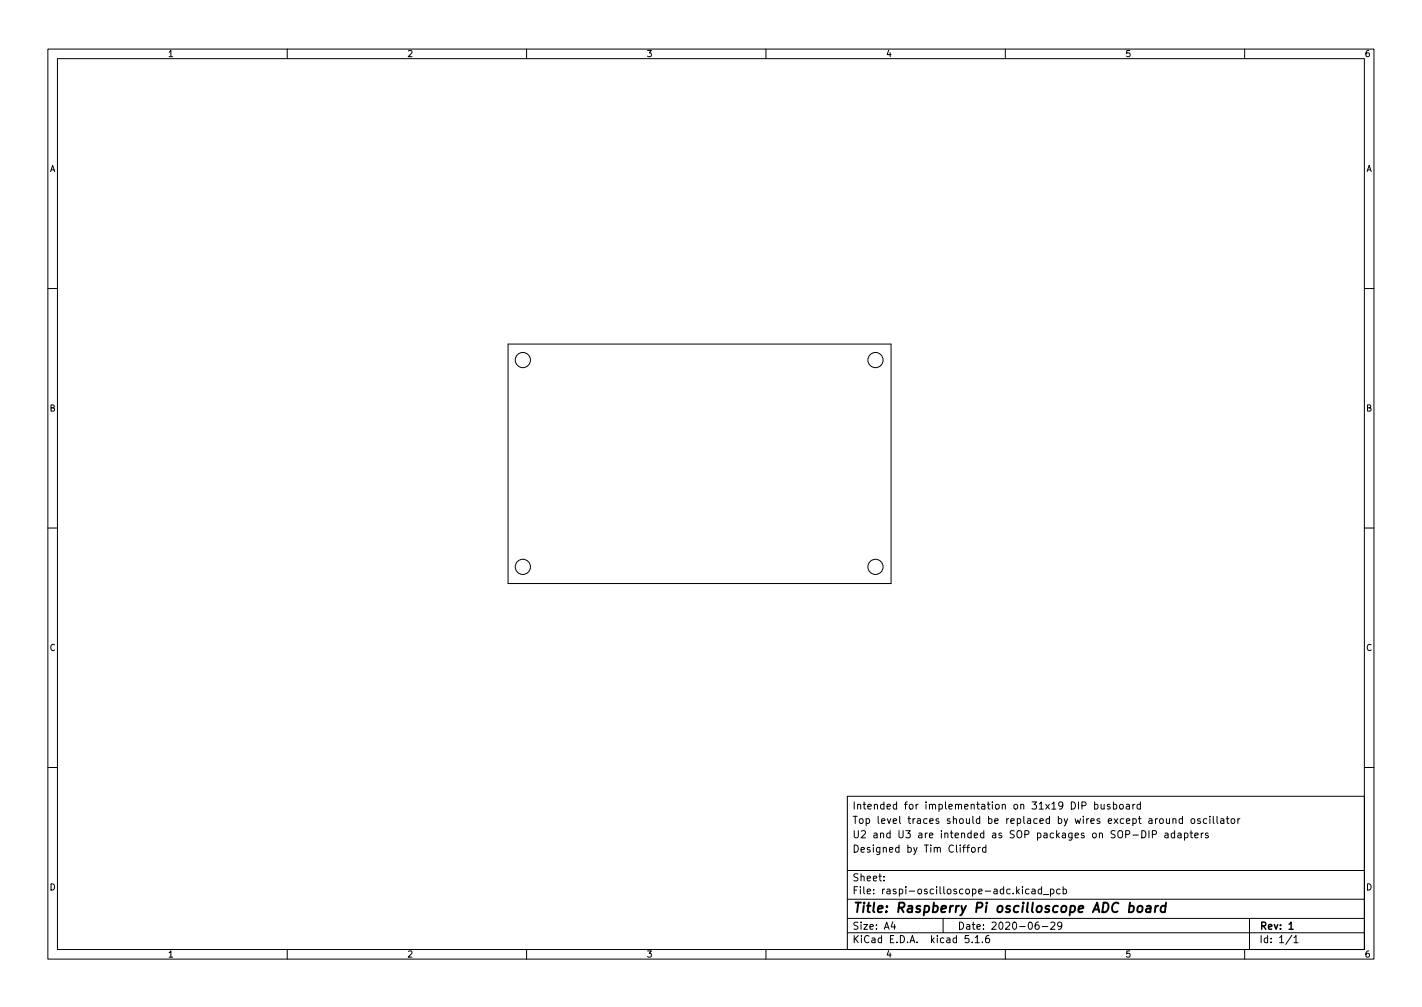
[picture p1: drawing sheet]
<svg xmlns="http://www.w3.org/2000/svg" width="297mm" height="210mm" viewBox="0 0 297 210" stroke-linecap="round" stroke-linejoin="round" font-family="sans-serif">
<defs><g id="words">
<text font-size="2.8" x="178" y="190.6">Title: Raspberry Pi oscilloscope ADC board</text>
<g font-size="2.1">
<text x="178" y="172">Top level traces should be replaced by wires except around oscillator</text>
<text x="178" y="169">Intended for implementation on 31x19 DIP busboard</text>
<text x="178" y="178">Designed by Tim Clifford</text>
<text x="178" y="175">U2 and U3 are intended as SOP packages on SOP-DIP adapters</text>
<text x="178" y="184">Sheet:</text>
<text x="178" y="186.7">File: raspi-oscilloscope-adc.kicad_pcb</text>
<text x="178" y="196.9">KiCad E.D.A. kicad 5.1.6</text>
<text x="178" y="194.1">Size: A4</text>
<text x="200" y="194.1">Date: 2020-06-29</text>
<text x="263" y="194.1">Rev: 1</text>
<text x="263" y="196.9">Id: 1/1</text>
</g>
<g font-size="1.8">
<text x="35" y="11.9">1</text>
<text x="85" y="11.9">2</text>
<text x="135" y="11.9">3</text>
<text x="185" y="11.9">4</text>
<text x="235" y="11.9">5</text>
<text x="285" y="11.9">6</text>
<text x="10.3" y="35.9">A</text>
<text x="285.3" y="35.9">A</text>
<text x="10.3" y="85.9">B</text>
<text x="285.3" y="85.9">B</text>
<text x="10.3" y="135.9">C</text>
<text x="285.3" y="135.9">C</text>
<text x="10.3" y="185.9">D</text>
<text x="285.3" y="185.9">D</text>
<text x="35" y="199.9">1</text>
<text x="85" y="199.9">2</text>
<text x="135" y="199.9">3</text>
<text x="185" y="199.9">4</text>
<text x="235" y="199.9">5</text>
<text x="285" y="199.9">6</text>
</g>
</g></defs>
<g fill="none" stroke="#000" stroke-width=".21">
<path d="M10 10.2h277v190.1h-277zM12 12.2h273v186.1h-273zM60 10.2v2M110 10.2v2M160 10.2v2M210 10.2v2M260 10.2v2M10 60.2h2M106.1 71.8h80v50h-80zM285 60.2h2M10 110.2h2M285 110.2h2"/>
<path d="M10 160.2h2M177 166.3h108v32h-108zM201.1 176.9h.5M201.6 176.4l-.3 .2v1.3M201.9 176.9h.6M202.5 176.4l-.4 .2v1.3M203 177.1l.2-.2 .4 .2 .1 .5-.1 .3h-.4l-.2-.1zM204.4 176.9v1M204.8 176.9l-.4 .3M205.9 177l-.4-.1-.3 .3 .2 .7h.5M205.9 176.4v1.5M228.6 168l.5-.1 .3 .3-.2 .7h-.6"/>
<path d="M228.6 167.4v1.5M230 167.9l.1 1h.3l.2-.1M230.6 167.9v1M231.9 168l-.4-.1-.2 .2 .1 .3 .5 .1v.4h-.6M232.6 168l.4-.1 .3 .3-.2 .7h-.5M232.6 167.4v1.5M234 168l.4-.1 .2 .3v.4l-.2 .3h-.4l-.1-.3zM235.3 168h.6v.9M235.9 168.3l-.5 .1-.2 .2 .2 .3h.5M236.6 167.9v1M237.1 167.9l-.5 .3M238.2 168l-.4-.1-.3 .3 .1 .7h.6"/>
<path d="M238.2 167.4v1.5M238.5 173.4a.76 .76 0 0 1 .9 .8 .76 .76 0 0 1-.9 .7zM240 173.4v1.5M240.7 174.2l.7-.1 .2-.2-.1-.3-.8-.2v1.5M242.3 171.1l.2-.2 .4 .2 .1 .5-.1 .3h-.4l-.2-.1zM243.4 174h.5l.1 .9M243.6 170.9l.1 1h.4l.2-.1M244 174.3l-.5 .1-.2 .2 .2 .3h.5M244.3 170.9v1M245 171.1l.2-.2 .4 .1v.9M245 170.9v1M245.4 174l-.5-.1-.3 .3 .2 .7h.6"/>
<path d="M245.4 173.4v1.5M246.1 174h.5l.1 .9M246.7 174.3l-.5 .1-.2 .2 .2 .3h.5M247 171l-.4-.1-.3 .3 .1 .7h.6M247 170.4v1.5M247.4 174l.5-.1 .2 .3-.1 .7h-.6M247.4 173.9v1.5M248.6 173.9h.5M248.8 173.4v1.3l.3 .2M248.9 171l.4-.1 .3 .3v.4l-.3 .3h-.4l-.1-.3zM249.6 174.4l.7-.1-.1-.3-.4-.1-.2 .2v.8h.6M250.7 171l-.3-.1-.3 .2 .1 .3 .5 .1v.4h-.6"/>
<path d="M250.9 173.9v1M251.4 173.9l-.5 .3M252.1 171l-.5-.1-.2 .3 .1 .7h.6M252.4 174l-.4-.1-.2 .2 .1 .3 .5 .1v.4h-.6M252.7 170.4v.2M252.7 170.9v1M253.4 170.4v1.3l.2 .2M254.2 170.4v1.3l.2 .2M255 171h.6v.9M255.6 171.3l-.5 .1-.2 .2 .2 .3h.5M256.1 170.9h.6M256.4 170.4v1.3l.3 .2"/>
<path d="M257.3 171l.3-.1 .3 .3v.4l-.3 .3h-.3l-.2-.3zM258.6 170.9v1M259 170.9l-.4 .3M285 160.2h2M60 198.3v2M110 198.3v2M160 198.3v2M177 194.8h108M177 191.8h108M177 187.8h108M177 181.8h108M184.6 183.8v.1"/>
<path d="M184.6 183v.1M186.5 192.5l-.4 1h1M186.9 193v1M197 191.8v3M202.4 195.3h-.8v.7l.2-.1 .5 .1 .1 .2v.5l-.3 .1-.5-.1M203.1 196.7v.1M203.7 195.8l.4-.5v1.5M203.7 196.8h.9M205.2 196.7v.1M206.6 195.3l-.5 .1a1.01 1.01 0 0 0 0 1.4l.5-.1 .1-.5-.3-.3-.4 .1-.1 .2M210 198.3v2M214.9 185.7l-.4-.1-.3 .3 .2 .7h.5"/>
<path d="M215.6 185.7h.5l.1 .9M216.2 186l-.5 .1-.2 .2 .2 .3h.5M216.9 192.5l-.4 .1a1.01 1.01 0 0 0 0 1.4l.5-.1 .1-.5-.3-.3-.4 .1-.2 .2M217.6 185.7l-.5-.1-.2 .3 .1 .7h.6M217.6 185.1v1.5M217.7 193.5h1.2M217.9 186.8h1.2M219.4 185.7l.5-.1 .2 .3-.1 .7h-.6M219.4 185.6v1.5M219.5 192.7l.6-.2 .3 .5-1 1h1M221.4 185.7l-.4-.1-.3 .3 .2 .7h.5M221.8 193.2l-.3 .3h-.3l-.3-.3 .2-.6 .4-.1 .2 .2a.99 .99 0 0 1-.3 1.3h-.3"/>
<path d="M222.1 185.7l.4-.1 .3 .3-.2 .7h-.5M222.1 185.1v1.5M260 198.3v2M261 191.8v6.5M269.9 195.3l-1.3 1.9M270.3 195.8l.4-.5v1.5M270.3 196.8h.8"/>
<circle cx="109.2" cy="75.2" r="1.59"/>
<circle cx="182.9" cy="75.2" r="1.59"/>
<circle cx="109.2" cy="118.4" r="1.59"/>
<circle cx="182.9" cy="118.4" r="1.59"/>
</g>
<path d="M269.3 193l.4-.5v1.5M269.3 194h.8" fill="none" stroke="#000" stroke-width=".3"/>
<path d="M236 189.2h.7l.2 .3-.1 .6a.66 .66 0 0 1-1 .3M237.8 189.3l.1-.1a.5 .5 0 0 1 .8 .3l-.1 .6-.2 .3a.5 .5 0 0 1-.8-.3zM239.6 189.2h.7v1.3M240.4 189.6l-.7 .1a.4 .4 0 0 0-.3 .3 .4 .4 0 0 0 .2 .5l.7-.1M241.4 189.1l-.2 1.4M242 189.1l-.4 .1-.3 .3M243.5 189.2a.66 .66 0 0 0-1 .3l-.1 .6 .2 .3h.7M243.6 188.5l-.3 2" fill="none" stroke="#000" stroke-width=".4"/>
<use href="#words"/>
</svg>
